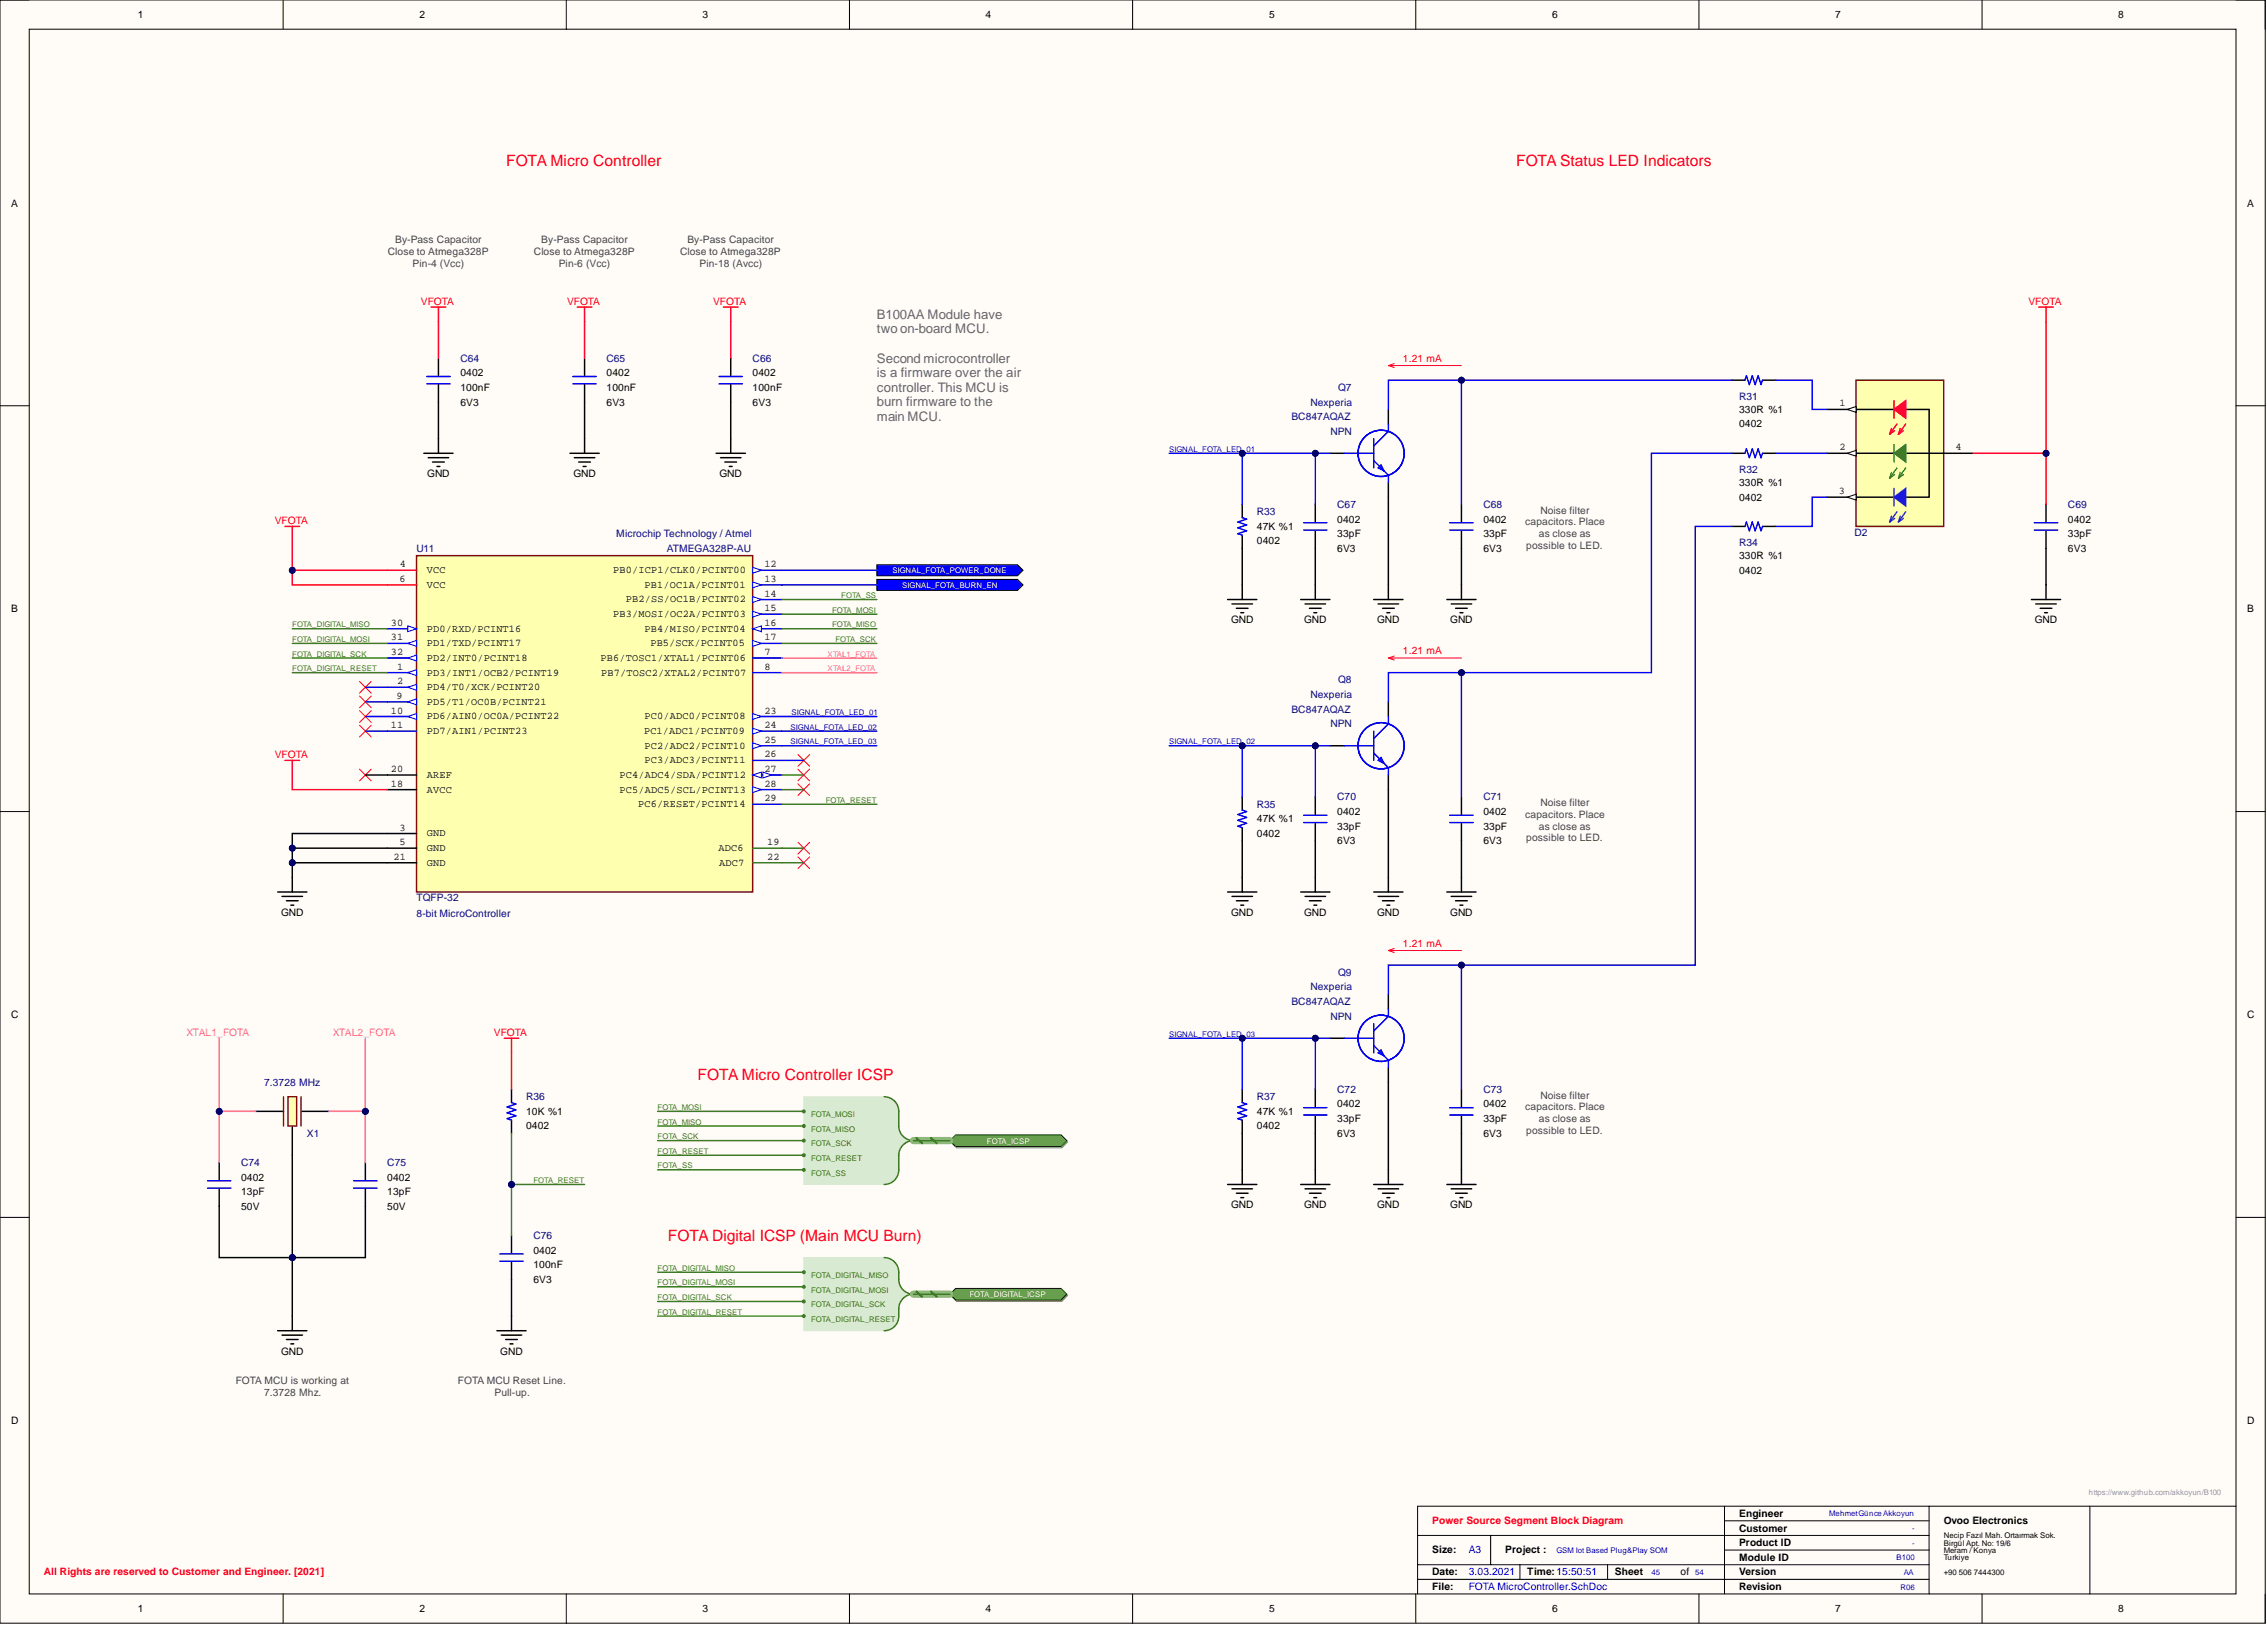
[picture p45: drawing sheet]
<svg xmlns="http://www.w3.org/2000/svg" width="393mm" height="282mm" viewBox="0 0 393 282" stroke-linecap="round" stroke-linejoin="round" font-family="sans-serif">
<defs><g id="words">
<g font-size="2.7" fill="#f00">
<text x="87.8" y="28.8">FOTA Micro Controller</text>
<text x="263" y="28.8">FOTA Status LED Indicators</text>
<text x="121" y="187.4">FOTA Micro Controller ICSP</text>
<text x="115.9" y="215.3">FOTA Digital ICSP (Main MCU Burn)</text>
</g>
<g font-size="2.3" fill="#666">
<text x="152.1" y="55.3">B100AA Module have</text>
<text x="152.1" y="57.8">two on-board MCU.</text>
<text x="152.1" y="62.9">Second microcontroller</text>
<text x="152.1" y="65.4">is a firmware over the air</text>
<text x="152.1" y="68">controller. This MCU is</text>
<text x="152.1" y="70.5">burn firmware to the</text>
<text x="152.1" y="73">main MCU.</text>
</g>
<g font-size="1.8">
<text x="23.9" y="3.1">1</text>
<text x="72.8" y="3.1">2</text>
<text x="121.9" y="3.1">3</text>
<text x="171" y="3.1">4</text>
<text x="220.2" y="3.1">5</text>
<text x="269.3" y="3.1">6</text>
<text x="318.4" y="3.1">7</text>
<text x="367.5" y="3.1">8</text>
<text x="1.9" y="35.8">A</text>
<text x="389.9" y="35.8">A</text>
<text x="79.9" y="65.3">0402</text>
<text x="105.2" y="65.3">0402</text>
<text x="130.6" y="65.3">0402</text>
<text x="79.9" y="67.8">100nF</text>
<text x="79.9" y="70.3">6V3</text>
<text x="105.2" y="67.8">100nF</text>
<text x="105.2" y="70.3">6V3</text>
<text x="130.6" y="67.8">100nF</text>
<text x="130.6" y="70.3">6V3</text>
<text x="301.8" y="71.6">330R %1</text>
<text x="319.2" y="70.5">1</text>
<text x="301.8" y="74.1">0402</text>
<text x="74.1" y="82.8">GND</text>
<text x="99.5" y="82.8">GND</text>
<text x="124.8" y="82.8">GND</text>
<text x="319.2" y="78.1">2</text>
<text x="339.3" y="78.1">4</text>
<text x="301.8" y="84.3">330R %1</text>
<text x="301.8" y="86.8">0402</text>
<text x="319.1" y="85.7">3</text>
<text x="218.1" y="91.9">47K %1</text>
<text x="218.1" y="94.4">0402</text>
<text x="232" y="90.6">0402</text>
<text x="232" y="93.2">33pF</text>
<text x="232" y="95.7">6V3</text>
<text x="257.4" y="90.6">0402</text>
<text x="257.4" y="93.2">33pF</text>
<text x="257.4" y="95.7">6V3</text>
<text x="358.8" y="90.6">0402</text>
<text x="358.8" y="93.2">33pF</text>
<text x="358.8" y="95.7">6V3</text>
<text x="69.3" y="100.9">6</text>
<text x="69.4" y="98.4">4</text>
<text x="74" y="99.4">VCC</text>
<text x="74" y="102">VCC</text>
<text x="106.4" y="99.4">PB0/ICP1/CLK0/PCINT00</text>
<text x="111.8" y="102">PB1/OC1A/PCINT01</text>
<text x="132.6" y="98.4">12</text>
<text x="132.6" y="100.9">13</text>
<text x="301.8" y="97">330R %1</text>
<text x="301.8" y="99.5">0402</text>
<text x="1.9" y="106.2">B</text>
<text x="106.4" y="107">PB3/MOSI/OC2A/PCINT03</text>
<text x="108.6" y="104.5">PB2/SS/OC1B/PCINT02</text>
<text x="132.6" y="103.5">14</text>
<text x="132.6" y="106">15</text>
<text x="389.9" y="106.2">B</text>
<text x="67.8" y="113.6">32</text>
<text x="67.8" y="111.1">31</text>
<text x="67.8" y="108.6">30</text>
<text x="74" y="112.1">PD1/TXD/PCINT17</text>
<text x="74" y="109.6">PD0/RXD/PCINT16</text>
<text x="111.8" y="109.6">PB4/MISO/PCINT04</text>
<text x="112.8" y="112.1">PB5/SCK/PCINT05</text>
<text x="132.6" y="113.6">7</text>
<text x="132.6" y="108.6">16</text>
<text x="132.6" y="111.1">17</text>
<text x="213.6" y="108.1">GND</text>
<text x="226.3" y="108.1">GND</text>
<text x="239" y="108.1">GND</text>
<text x="251.6" y="108.1">GND</text>
<text x="353.1" y="108.1">GND</text>
<text x="68.9" y="116.2">1</text>
<text x="68.9" y="118.7">2</text>
<text x="74" y="117.2">PD3/INT1/OCB2/PCINT19</text>
<text x="74" y="119.7">PD4/T0/XCK/PCINT20</text>
<text x="74" y="114.6">PD2/INT0/PCINT18</text>
<text x="104.2" y="114.6">PB6/TOSC1/XTAL1/PCINT06</text>
<text x="104.3" y="117.2">PB7/TOSC2/XTAL2/PCINT07</text>
<text x="132.6" y="116.2">8</text>
<text x="67.8" y="123.8">10</text>
<text x="68.8" y="121.2">9</text>
<text x="74" y="122.3">PD5/T1/OC0B/PCINT21</text>
<text x="74" y="124.8">PD6/AIN0/OC0A/PCINT22</text>
<text x="111.8" y="124.8">PC0/ADC0/PCINT08</text>
<text x="132.6" y="123.8">23</text>
<text x="67.8" y="126.3">11</text>
<text x="74" y="127.3">PD7/AIN1/PCINT23</text>
<text x="111.7" y="127.3">PC1/ADC1/PCINT09</text>
<text x="111.8" y="129.9">PC2/ADC2/PCINT10</text>
<text x="132.6" y="126.3">24</text>
<text x="132.6" y="131.4">26</text>
<text x="132.6" y="128.9">25</text>
<text x="67.8" y="133.9">20</text>
<text x="67.8" y="136.5">18</text>
<text x="74" y="134.9">AREF</text>
<text x="74" y="137.5">AVCC</text>
<text x="107.5" y="137.5">PC5/ADC5/SCL/PCINT13</text>
<text x="107.5" y="134.9">PC4/ADC4/SDA/PCINT12</text>
<text x="111.8" y="132.4">PC3/ADC3/PCINT11</text>
<text x="132.6" y="136.5">28</text>
<text x="132.6" y="133.9">27</text>
<text x="110.7" y="140">PC6/RESET/PCINT14</text>
<text x="132.6" y="139">29</text>
<text x="218.1" y="142.6">47K %1</text>
<text x="232" y="141.4">0402</text>
<text x="232" y="143.9">33pF</text>
<text x="257.4" y="141.4">0402</text>
<text x="257.4" y="143.9">33pF</text>
<text x="68.3" y="149.1">21</text>
<text x="69.3" y="144.1">3</text>
<text x="69.3" y="146.6">5</text>
<text x="74" y="145.1">GND</text>
<text x="74" y="147.6">GND</text>
<text x="124.7" y="147.6">ADC6</text>
<text x="133.1" y="149.1">22</text>
<text x="133.1" y="146.6">19</text>
<text x="218.1" y="145.2">0402</text>
<text x="232" y="146.4">6V3</text>
<text x="257.4" y="146.4">6V3</text>
<text x="74" y="150.2">GND</text>
<text x="124.8" y="150.2">ADC7</text>
<text x="48.8" y="158.9">GND</text>
<text x="213.6" y="158.9">GND</text>
<text x="226.3" y="158.9">GND</text>
<text x="239" y="158.9">GND</text>
<text x="251.6" y="158.9">GND</text>
<text x="1.9" y="176.6">C</text>
<text x="389.9" y="176.6">C</text>
<text x="91.3" y="193.4">10K %1</text>
<text x="91.3" y="195.9">0402</text>
<text x="218.1" y="193.4">47K %1</text>
<text x="218.1" y="195.9">0402</text>
<text x="232" y="192.1">0402</text>
<text x="232" y="194.6">33pF</text>
<text x="232" y="197.2">6V3</text>
<text x="257.4" y="192.1">0402</text>
<text x="257.4" y="194.6">33pF</text>
<text x="257.4" y="197.2">6V3</text>
<text x="41.8" y="209.9">50V</text>
<text x="41.8" y="207.3">13pF</text>
<text x="41.8" y="204.8">0402</text>
<text x="67.2" y="209.9">50V</text>
<text x="67.2" y="207.3">13pF</text>
<text x="67.2" y="204.8">0402</text>
<text x="213.6" y="209.6">GND</text>
<text x="226.3" y="209.6">GND</text>
<text x="239" y="209.6">GND</text>
<text x="251.6" y="209.6">GND</text>
<text x="92.6" y="217.5">0402</text>
<text x="92.6" y="220">100nF</text>
<text x="92.6" y="222.5">6V3</text>
<text x="48.8" y="235">GND</text>
<text x="86.8" y="235">GND</text>
<text x="1.9" y="247">D</text>
<text x="389.9" y="247">D</text>
<text x="301.8" y="263.1">Engineer</text>
<text x="248.5" y="269.5">Size:</text>
<text x="261.2" y="269.5">Project :</text>
<text x="301.8" y="265.7">Customer</text>
<text x="301.8" y="268.2">Product ID</text>
<text x="337.3" y="264.4">Ovoo Electronics</text>
<text x="248.5" y="273.3">Date:</text>
<text x="248.5" y="275.8">File:</text>
<text x="265" y="273.3">Time:15:50:51</text>
<text x="280.2" y="273.3">Sheet</text>
<text x="291.6" y="273.3">of</text>
<text x="301.8" y="270.7">Module ID</text>
<text x="301.8" y="273.3">Version</text>
<text x="301.8" y="275.8">Revision</text>
<text x="23.9" y="279.6">1</text>
<text x="72.8" y="279.6">2</text>
<text x="121.9" y="279.6">3</text>
<text x="171" y="279.6">4</text>
<text x="220.2" y="279.6">5</text>
<text x="269.3" y="279.6">6</text>
<text x="318.4" y="279.6">7</text>
<text x="367.5" y="279.6">8</text>
</g>
<g font-size="1.8" fill="#434343">
<text x="67.3" y="44.2">Close to Atmega328P</text>
<text x="68.5" y="42.2">By-Pass Capacitor</text>
<text x="71.6" y="46.2">Pin-4 (Vcc)</text>
<text x="92.6" y="44.2">Close to Atmega328P</text>
<text x="93.9" y="42.2">By-Pass Capacitor</text>
<text x="97" y="46.2">Pin-6 (Vcc)</text>
<text x="118" y="44.2">Close to Atmega328P</text>
<text x="119.3" y="42.2">By-Pass Capacitor</text>
<text x="121.4" y="46.2">Pin-18 (Avcc)</text>
<text x="267.3" y="89.1">Noise filter</text>
<text x="264.6" y="91.1">capacitors. Place</text>
<text x="264.8" y="95.2">possible to LED.</text>
<text x="267" y="93.2">as close as</text>
<text x="264.6" y="141.9">capacitors. Place</text>
<text x="267" y="143.9">as close as</text>
<text x="267.3" y="139.8">Noise filter</text>
<text x="264.8" y="145.9">possible to LED.</text>
<text x="267.3" y="190.6">Noise filter</text>
<text x="264.6" y="192.6">capacitors. Place</text>
<text x="264.8" y="196.7">possible to LED.</text>
<text x="267" y="194.6">as close as</text>
<text x="40.9" y="240">FOTA MCU is working at</text>
<text x="45.8" y="242.1">7.3728 Mhz.</text>
<text x="79.5" y="240">FOTA MCU Reset Line.</text>
<text x="85.8" y="242.1">Pull-up.</text>
</g>
<g font-size="1.8" fill="#f00">
<text x="73" y="52.8">VFOTA</text>
<text x="98.4" y="52.8">VFOTA</text>
<text x="123.7" y="52.8">VFOTA</text>
<text x="352" y="52.8">VFOTA</text>
<text x="243.4" y="62.7">1.21 mA</text>
<text x="47.7" y="90.9">VFOTA</text>
<text x="243.4" y="113.5">1.21 mA</text>
<text x="47.7" y="131.5">VFOTA</text>
<text x="243.4" y="164.2">1.21 mA</text>
<text x="85.7" y="179.7">VFOTA</text>
<text x="248.5" y="264.4">Power Source Segment Block Diagram</text>
<text x="7.6" y="273.3">All Rights are reserved to Customer and Engineer. [2021]</text>
</g>
<g font-size="1.8" fill="#000080">
<text x="79.9" y="62.7">C64</text>
<text x="105.2" y="62.7">C65</text>
<text x="130.6" y="62.7">C66</text>
<text x="227.4" y="70.3">Nexperia</text>
<text x="232.2" y="67.8">Q7</text>
<text x="301.8" y="69.3">R31</text>
<text x="224.1" y="72.9">BC847AQAZ</text>
<text x="230.8" y="75.4">NPN</text>
<text x="301.8" y="82">R32</text>
<text x="218.1" y="89.4">R33</text>
<text x="232" y="88.1">C67</text>
<text x="257.4" y="88.1">C68</text>
<text x="358.8" y="88.1">C69</text>
<text x="72.3" y="95.7">U11</text>
<text x="106.9" y="93.2">Microchip Technology / Atmel</text>
<text x="115.7" y="95.7">ATMEGA328P-AU</text>
<text x="301.8" y="94.7">R34</text>
<text x="321.8" y="92.9">D2</text>
<text x="232.2" y="118.5">Q8</text>
<text x="224.1" y="123.6">BC847AQAZ</text>
<text x="227.4" y="121.1">Nexperia</text>
<text x="230.8" y="126.1">NPN</text>
<text x="218.1" y="140.1">R35</text>
<text x="232" y="138.8">C70</text>
<text x="257.4" y="138.8">C71</text>
<text x="72.3" y="156.3">TQFP-32</text>
<text x="72.3" y="159.1">8-bit MicroController</text>
<text x="227.4" y="171.8">Nexperia</text>
<text x="232.2" y="169.3">Q9</text>
<text x="224.1" y="174.3">BC847AQAZ</text>
<text x="230.8" y="176.9">NPN</text>
<text x="45.8" y="188.3">7.3728 MHz</text>
<text x="91.3" y="190.8">R36</text>
<text x="218.1" y="190.8">R37</text>
<text x="232" y="189.6">C72</text>
<text x="257.4" y="189.6">C73</text>
<text x="53.3" y="197.2">X1</text>
<text x="41.8" y="202.2">C74</text>
<text x="67.2" y="202.2">C75</text>
<text x="92.6" y="214.9">C76</text>
</g>
<g font-size="1.8" fill="#f0f">
<text x="32.4" y="179.7">XTAL1_FOTA</text>
<text x="57.7" y="179.7">XTAL2_FOTA</text>
</g>
<g font-size="1.8" fill="#00f">
<text x="254.8" y="269.5">A3</text>
<text x="254.8" y="273.3">3.03.2021</text>
<text x="254.8" y="275.8">FOTA MicroController.SchDoc</text>
</g>
<g font-size="1.4" fill="#00f">
<text x="202.9" y="78.4">SIGNAL_FOTA_LED_01</text>
<text x="137.4" y="124">SIGNAL_FOTA_LED_01</text>
<text x="137.2" y="126.6">SIGNAL_FOTA_LED_02</text>
<text x="137.2" y="129.1">SIGNAL_FOTA_LED_03</text>
<text x="202.9" y="129.1">SIGNAL_FOTA_LED_02</text>
<text x="202.9" y="179.8">SIGNAL_FOTA_LED_03</text>
<text x="317.4" y="263">MehmetGünce Akkoyun</text>
<text x="270.1" y="269.4">GSM Iot Based Plug&amp;Play SOM</text>
<text x="331.8" y="265.6">-</text>
<text x="331.8" y="268.1">-</text>
<text x="286.5" y="273.2">45</text>
<text x="294.1" y="273.2">54</text>
<text x="329.1" y="270.6">B100</text>
<text x="329.7" y="275.7">R06</text>
<text x="330.3" y="273.2">AA</text>
</g>
<g font-size="1.4" fill="#fff">
<text x="154.8" y="99.4">SIGNAL_FOTA_POWER_DONE</text>
<text x="156.5" y="102">SIGNAL_FOTA_BURN_EN</text>
<text x="171.2" y="198.4">FOTA_ICSP</text>
<text x="168.2" y="225">FOTA_DIGITAL_ICSP</text>
</g>
<g font-size="1.4" fill="#38761d">
<text x="144.4" y="106.3">FOTA_MOSI</text>
<text x="146" y="103.7">FOTA_SS</text>
<text x="50.7" y="108.8">FOTA_DIGITAL_MISO</text>
<text x="50.7" y="111.3">FOTA_DIGITAL_MOSI</text>
<text x="50.7" y="113.9">FOTA_DIGITAL_SCK</text>
<text x="144.4" y="108.8">FOTA_MISO</text>
<text x="145" y="111.3">FOTA_SCK</text>
<text x="50.7" y="116.4">FOTA_DIGITAL_RESET</text>
<text x="143.3" y="139.3">FOTA_RESET</text>
<text x="114.1" y="192.5">FOTA_MOSI</text>
<text x="114.1" y="195.1">FOTA_MISO</text>
<text x="114.1" y="197.6">FOTA_SCK</text>
<text x="140.7" y="196.3">FOTA_MISO</text>
<text x="140.7" y="193.8">FOTA_MOSI</text>
<text x="114.1" y="200.1">FOTA_RESET</text>
<text x="114.1" y="202.7">FOTA_SS</text>
<text x="140.7" y="201.4">FOTA_RESET</text>
<text x="140.7" y="198.9">FOTA_SCK</text>
<text x="140.7" y="203.9">FOTA_SS</text>
<text x="92.6" y="205.2">FOTA_RESET</text>
<text x="114.1" y="220.4">FOTA_DIGITAL_MISO</text>
<text x="140.7" y="221.7">FOTA_DIGITAL_MISO</text>
<text x="114.1" y="223">FOTA_DIGITAL_MOSI</text>
<text x="114.1" y="225.5">FOTA_DIGITAL_SCK</text>
<text x="140.7" y="226.8">FOTA_DIGITAL_SCK</text>
<text x="140.7" y="224.2">FOTA_DIGITAL_MOSI</text>
<text x="114.1" y="228">FOTA_DIGITAL_RESET</text>
<text x="140.7" y="229.3">FOTA_DIGITAL_RESET</text>
</g>
<g font-size="1.4" fill="#f0f">
<text x="143.6" y="113.9">XTAL1_FOTA</text>
<text x="143.6" y="116.4">XTAL2_FOTA</text>
</g>
<text font-size="1.4" fill="#999" x="362.4" y="259.2">https://www.github.com/akkoyun/B100</text>
<g font-size="1.4">
<text x="337.3" y="266.8">Necip Fazıl Mah. Ortaırmak Sok.</text>
<text x="337.3" y="268.1">Birgül Apt. No: 19/6</text>
<text x="337.3" y="269.4">Meram / Konya</text>
<text x="337.3" y="270.6">Turkiye</text>
<text x="337.3" y="273.2">+90 506 7444300</text>
</g>
</g></defs>
<path d="M0 0h393v281.6h-393z" fill-rule="evenodd" fill="#fffcf8"/>
<path d="M0 0h393v281.6h-393z" fill="none" stroke="#000" stroke-width=".17"/>
<path d="M5.1 5.1h382.9v271.4h-382.9z" fill-rule="evenodd" fill="#fffcf8"/>
<g fill="none" stroke="#000" stroke-width=".17">
<path d="M0 0h5.1M49.1 0v5.1M98.3 0v5.1M147.4 0v5.1M196.5 0v5.1M245.7 0v5.1M294.8 0v5.1M343.9 0v5.1M388 0h5v5.1M5.1 5.1h382.9v271.4h-382.9zM0 70.4h5.1M388 70.4h5"/>
<path d="M0 140.8h5.1M388 140.8h5M0 211.2h5.1M388 211.2h5M49.1 276.5v5.1M98.3 276.5v5.1M147.4 276.5v5.1M196.5 276.5v5.1M245.7 276.5v5.1M246 266.3h88.7M246 271.4h88.7M246 273.9h88.7"/>
<path d="M258.6 266.3v5.1M263.7 271.4v2.5M278.9 271.4v2.5M294.8 276.5v5.1M299.2 263.8h35.5M299.2 268.9h35.5M299.2 261.3v15.2M334.7 261.3v15.2M343.9 276.5v5.1M362.6 261.3v15.2M388 261.3h-142v15.2M393 276.5v5.1"/>
</g>
<g fill="none" stroke="#000" stroke-width=".25">
<path d="M73.5 78.6h5.1M74.3 79.4h3.5M76.1 76.1v2.5M98.9 78.6h5.1M99.7 79.4h3.5M101.4 76.1v2.5M124.3 78.6h5M125 79.4h3.6M126.8 76.1v2.5M75.1 80.1h2M75.8 80.9h.5M100.4 80.1h2"/>
<path d="M101.2 80.9h.5M125.8 80.1h2M126.5 80.9h.5M48.2 154.7h5.1M48.9 155.5h3.6M49.7 156.2h2M50.5 157h.5M50.7 152.2v2.5"/>
</g>
<path d="M62.4 133.4l2 2M64.4 133.4l-2 2M138.5 146.1l2 2M138.5 148.6l2 2.1M140.5 146.1l-2 2M140.5 148.6l-2 2.1" fill="none" stroke="#f00" stroke-width=".17"/>
<path d="M72.3 96.4h58.3v58.3h-58.3z" fill-rule="evenodd" fill="#ffffb0"/>
<path d="M72.3 96.4h58.3v58.3h-58.3z" fill="none" stroke="#800000" stroke-width=".25"/>
<path d="M67.2 116.7h5.1" fill="none" stroke="#00f" stroke-width=".25"/>
<path d="M70.7 116.7l1.6-.5v1z" fill="#f8fcff"/>
<path d="M70.7 116.7l1.6-.5v1z" fill="none" stroke="#00f" stroke-width=".17"/>
<path d="M67.2 119.2h5.1" fill="none" stroke="#00f" stroke-width=".25"/>
<path d="M70.7 119.2l1.6-.5v1z" fill="#f8fcff"/>
<path d="M70.7 119.2l1.6-.5v1z" fill="none" stroke="#00f" stroke-width=".17"/>
<path d="M67.2 144.6h5.1M67.2 147.1h5.1" fill="none" stroke="#000" stroke-width=".25"/>
<path d="M67.2 98.9h5.1M67.2 101.5h5.1" fill="none" stroke="#f00" stroke-width=".25"/>
<path d="M130.6 114.1h5.1M130.6 116.7h5.1M67.2 121.8h5.1" fill="none" stroke="#00f" stroke-width=".25"/>
<path d="M70.7 121.8l1.6-.6v1.1z" fill="#f8fcff"/>
<path d="M70.7 121.8l1.6-.6v1.1z" fill="none" stroke="#00f" stroke-width=".17"/>
<path d="M67.2 124.3h5.1" fill="none" stroke="#00f" stroke-width=".25"/>
<path d="M70.7 124.3l1.6-.5v1z" fill="#f8fcff"/>
<path d="M70.7 124.3l1.6-.5v1z" fill="none" stroke="#00f" stroke-width=".17"/>
<path d="M130.6 98.9h5.1M67.2 126.8h5.1" fill="none" stroke="#00f" stroke-width=".25"/>
<path d="M130.6 98.4l1.5 .5-1.5 .5z" fill="#f8fcff"/>
<path d="M130.6 98.4l1.5 .5-1.5 .5z" fill="none" stroke="#00f" stroke-width=".17"/>
<path d="M130.6 101.5h5.1" fill="none" stroke="#00f" stroke-width=".25"/>
<path d="M130.6 100.9l1.5 .6-1.5 .5z" fill="#f8fcff"/>
<path d="M130.6 100.9l1.5 .6-1.5 .5z" fill="none" stroke="#00f" stroke-width=".17"/>
<path d="M130.6 104h5.1" fill="none" stroke="#00f" stroke-width=".25"/>
<path d="M130.6 103.5l1.5 .5-1.5 .5z" fill="#f8fcff"/>
<path d="M130.6 103.5l1.5 .5-1.5 .5z" fill="none" stroke="#00f" stroke-width=".17"/>
<path d="M130.6 106.5h5.1" fill="none" stroke="#00f" stroke-width=".25"/>
<path d="M130.6 106l1.5 .5-1.5 .5z" fill="#f8fcff"/>
<path d="M130.6 106l1.5 .5-1.5 .5z" fill="none" stroke="#00f" stroke-width=".17"/>
<path d="M130.6 109.1h5.1" fill="none" stroke="#00f" stroke-width=".25"/>
<path d="M130.6 109.1l1.5-.5v1z" fill="#f8fcff"/>
<path d="M130.6 109.1l1.5-.5v1z" fill="none" stroke="#00f" stroke-width=".17"/>
<path d="M130.6 126.8h5.1" fill="none" stroke="#00f" stroke-width=".25"/>
<path d="M130.6 126.3l1.5 .5-1.5 .5z" fill="#f8fcff"/>
<path d="M130.6 126.3l1.5 .5-1.5 .5z" fill="none" stroke="#00f" stroke-width=".17"/>
<path d="M130.6 124.3h5.1" fill="none" stroke="#00f" stroke-width=".25"/>
<path d="M130.6 123.8l1.5 .5-1.5 .5z" fill="#f8fcff"/>
<path d="M130.6 123.8l1.5 .5-1.5 .5z" fill="none" stroke="#00f" stroke-width=".17"/>
<path d="M130.6 149.7h5.1M130.6 147.1h5.1" fill="none" stroke="#38761d" stroke-width=".25"/>
<path d="M67.2 134.4h5.1M67.2 137h5.1M67.2 149.7h5.1" fill="none" stroke="#000" stroke-width=".25"/>
<path d="M130.6 111.6h5.1" fill="none" stroke="#00f" stroke-width=".25"/>
<path d="M130.6 111.1l1.5 .5-1.5 .5z" fill="#f8fcff"/>
<path d="M130.6 111.1l1.5 .5-1.5 .5z" fill="none" stroke="#00f" stroke-width=".17"/>
<path d="M67.2 114.1h5.1" fill="none" stroke="#00f" stroke-width=".25"/>
<path d="M70.7 114.1l1.6-.5v1z" fill="#f8fcff"/>
<path d="M70.7 114.1l1.6-.5v1z" fill="none" stroke="#00f" stroke-width=".17"/>
<path d="M67.2 111.6h5.1" fill="none" stroke="#00f" stroke-width=".25"/>
<path d="M70.7 111.6l1.6-.5v1z" fill="#f8fcff"/>
<path d="M70.7 111.6l1.6-.5v1z" fill="none" stroke="#00f" stroke-width=".17"/>
<path d="M67.2 109.1h5.1" fill="none" stroke="#00f" stroke-width=".25"/>
<path d="M70.7 108.6l1.6 .5-1.6 .5z" fill="#f8fcff"/>
<path d="M70.7 108.6l1.6 .5-1.6 .5z" fill="none" stroke="#00f" stroke-width=".17"/>
<path d="M130.6 139.5h5.1M130.6 137h5.1" fill="none" stroke="#00f" stroke-width=".25"/>
<path d="M130.6 136.5l1.5 .5-1.5 .5z" fill="#f8fcff"/>
<path d="M130.6 136.5l1.5 .5-1.5 .5z" fill="none" stroke="#00f" stroke-width=".17"/>
<path d="M130.6 134.4h5.1" fill="none" stroke="#00f" stroke-width=".25"/>
<path d="M130.6 134.4l1.5-.5v1z" fill="#f8fcff"/>
<path d="M130.6 134.4l1.5-.5v1z" fill="none" stroke="#00f" stroke-width=".17"/>
<path d="M132.4 133.9l1.5 .5-1.5 .5z" fill="#f8fcff"/>
<path d="M132.4 133.9l1.5 .5-1.5 .5z" fill="none" stroke="#00f" stroke-width=".17"/>
<path d="M130.6 131.9h5.1M130.6 129.4h5.1" fill="none" stroke="#00f" stroke-width=".25"/>
<path d="M130.6 128.9l1.5 .5-1.5 .5z" fill="#f8fcff"/>
<path d="M130.6 128.9l1.5 .5-1.5 .5z" fill="none" stroke="#00f" stroke-width=".17"/>
<g fill="none" stroke="#000" stroke-width=".25">
<path d="M76.1 62.1v3.1M76.1 66.7v3M101.4 62.1v3.1M101.4 66.7v3M126.8 62.1v3.1M126.8 66.7v3M44.4 192.8h4.8M50.7 195.3v5.1M52.2 192.8h4.9M88.8 189v2.3M88.8 194.3v2.3M88.8 214.3v3.1"/>
<path d="M88.8 218.9v3M48.2 230.8h5.1M48.9 231.6h3.6M49.7 232.3h2M50.5 233.1h.5M50.7 228.3v2.5M86.2 230.8h5.1M87 231.6h3.5M87.7 232.3h2.1M88.5 233.1h.5M88.8 228.3v2.5"/>
</g>
<path d="M74 65.3h4.1M74 66.6h4.1M99.4 65.3h4.1M99.4 66.6h4.1M124.8 65.3h4M124.8 66.6h4M88.8 191.3l.7 .2-1.5 .5 1.5 .5-1.5 .5 1.5 .5-1.5 .5 .8 .3M86.7 217.5h4.1M86.7 218.8h4.1" fill="none" stroke="#00f" stroke-width=".25"/>
<path d="M49.4 91.3h2.6M50.7 91.3v2.5M49.4 131.9h2.6M50.7 131.9v2.5" fill="none" stroke="#f00" stroke-width=".25"/>
<path d="M138.5 133.4l2 2M138.5 136l2 2M140.5 133.4l-2 2M140.5 136l-2 2" fill="none" stroke="#f00" stroke-width=".17"/>
<path d="M50 190.2h1.5v5.1h-1.5z" fill-rule="evenodd" fill="#ffffb0"/>
<path d="M49.2 190.2v5.1M50 190.2h1.5v5.1h-1.5zM52.2 190.2v5.1" fill="none" stroke="#85200c" stroke-width=".25"/>
<path d="M38 201.7v3M38 206.2v3.1M63.4 201.7v3M63.4 206.2v3.1" fill="none" stroke="#000" stroke-width=".25"/>
<path d="M36 204.8h4.1M36 206.1h4.1M61.4 204.8h4M61.4 206.1h4" fill="none" stroke="#00f" stroke-width=".25"/>
<path d="M74.8 53.3h2.5M76.1 53.3v2.5M100.2 53.3h2.5M101.4 53.3v2.5M125.5 53.3h2.6M126.8 53.3v2.5M87.5 180.1h2.5M88.8 180.1v2.5" fill="none" stroke="#f00" stroke-width=".25"/>
<path d="M62.4 118.2l2 2M64.4 118.2l-2 2M62.4 120.7l2 2.1M62.4 123.3l2 2M62.4 125.8l2 2M64.4 120.7l-2 2.1M64.4 123.3l-2 2M64.4 125.8l-2 2M138.5 130.9l2 2M140.5 130.9l-2 2" fill="none" stroke="#f00" stroke-width=".17"/>
<path d="M152.1 98h24.5l.9 .9-.9 1h-24.5z" fill-rule="evenodd" fill="#00f"/>
<path d="M152.1 98h24.5l.9 .9-.9 1h-24.5z" fill="none" stroke="#000" stroke-width=".17"/>
<path d="M152.1 100.5h24.5l.9 1-.9 .9h-24.5z" fill-rule="evenodd" fill="#00f"/>
<path d="M152.1 100.5h24.5l.9 1-.9 .9h-24.5z" fill="none" stroke="#000" stroke-width=".17"/>
<path d="M139.5 190.2h13.9l1.3 .4 .9 .9 .3 1.3v3.1l.7 1.1 1.3 .8-1.3 .9-.7 1.1v3.1l-.3 1.3-.9 .9-1.3 .4h-13.9z" fill-rule="evenodd" fill="#d9ead3"/>
<path d="M139.5 190.2h13.9l1.3 .4 .9 .9 .3 1.3v3.1l.7 1.1 1.3 .8-1.3 .9-.7 1.1v3.1l-.3 1.3-.9 .9-1.3 .4h-13.9z" fill="none" stroke="#d9ead3" stroke-width=".17"/>
<path d="M153.4 190.2a2.54 2.54 0 0 1 2.5 2.6v2.5a2.54 2.54 0 0 0 2.6 2.5 2.54 2.54 0 0 0-2.6 2.6v2.5a2.53 2.53 0 0 1-2.5 2.6" fill="none" stroke="#38761d" stroke-width=".25"/>
<circle cx="139.5" cy="200.4" r=".25" fill="#38761d"/>
<circle cx="139.5" cy="200.4" r=".25" fill="none" stroke="#38761d" stroke-width=".17"/>
<circle cx="139.5" cy="197.8" r=".25" fill="#38761d"/>
<circle cx="139.5" cy="197.8" r=".25" fill="none" stroke="#38761d" stroke-width=".17"/>
<circle cx="139.5" cy="195.3" r=".25" fill="#38761d"/>
<circle cx="139.5" cy="195.3" r=".25" fill="none" stroke="#38761d" stroke-width=".17"/>
<circle cx="139.5" cy="192.8" r=".25" fill="#38761d"/>
<circle cx="139.5" cy="192.8" r=".25" fill="none" stroke="#38761d" stroke-width=".17"/>
<circle cx="139.5" cy="202.9" r=".25" fill="#38761d"/>
<circle cx="139.5" cy="202.9" r=".25" fill="none" stroke="#38761d" stroke-width=".17"/>
<path d="M165 198.1l1-1h18.2l1 1-1 1h-18.2z" fill-rule="evenodd" fill="#8ba480"/>
<path d="M165 198.1l1-1h18.2l1 1-1 1h-18.2z" fill="none" stroke="#77906c" stroke-width=".17"/>
<path d="M164.8 197.8l1-.9h18.3l1 .9-1 1.1h-18.3z" fill-rule="evenodd" fill="#609e45"/>
<path d="M164.8 197.8l1-.9h18.3l1 .9-1 1.1h-18.3z" fill="none" stroke="#003a00" stroke-width=".17"/>
<path d="M139.5 218.1h13.9l1.3 .4 .9 .9 .3 1.3v1.9l.7 1 1.3 .9-1.3 .8-.7 1.1v1.9l-.3 1.3-.9 .9-1.3 .3h-13.9z" fill-rule="evenodd" fill="#d9ead3"/>
<path d="M139.5 218.1h13.9l1.3 .4 .9 .9 .3 1.3v1.9l.7 1 1.3 .9-1.3 .8-.7 1.1v1.9l-.3 1.3-.9 .9-1.3 .3h-13.9z" fill="none" stroke="#d9ead3" stroke-width=".17"/>
<path d="M153.4 218.1a2.54 2.54 0 0 1 2.5 2.6 3.4 3.4 0 0 0 1 3.2l1 .5 .6 .1a2.54 2.54 0 0 0-2.6 2.5 3.4 3.4 0 0 1-.9 3.3l-1 .5h-.6" fill="none" stroke="#38761d" stroke-width=".25"/>
<circle cx="139.5" cy="225.8" r=".25" fill="#38761d"/>
<circle cx="139.5" cy="225.8" r=".25" fill="none" stroke="#38761d" stroke-width=".17"/>
<circle cx="139.5" cy="223.2" r=".25" fill="#38761d"/>
<circle cx="139.5" cy="223.2" r=".25" fill="none" stroke="#38761d" stroke-width=".17"/>
<circle cx="139.5" cy="220.7" r=".25" fill="#38761d"/>
<circle cx="139.5" cy="220.7" r=".25" fill="none" stroke="#38761d" stroke-width=".17"/>
<circle cx="139.5" cy="228.3" r=".25" fill="#38761d"/>
<circle cx="139.5" cy="228.3" r=".25" fill="none" stroke="#38761d" stroke-width=".17"/>
<path d="M165 224.7l1-1h18.2l1 1-1 1h-18.2z" fill-rule="evenodd" fill="#8ba480"/>
<path d="M165 224.7l1-1h18.2l1 1-1 1h-18.2z" fill="none" stroke="#77906c" stroke-width=".17"/>
<path d="M164.8 224.5l1-1h18.3l1 1-1 1h-18.3z" fill-rule="evenodd" fill="#609e45"/>
<path d="M164.8 224.5l1-1h18.3l1 1-1 1h-18.3z" fill="none" stroke="#003a00" stroke-width=".17"/>
<path d="M240.9 63.4h12.7M240.9 63.4l1 .3M241.9 63.1l-1 .3M240.9 114.1h12.7M240.9 114.1l1 .4M241.9 113.8l-1 .3M240.9 164.9h12.7M240.9 164.9l1 .3M241.9 164.5l-1 .4" fill="none" stroke="#f00" stroke-width=".17"/>
<g fill="none" stroke="#000" stroke-width=".25">
<path d="M230.8 78.6h2.5M240.9 71v2.6M300.5 78.6h2.3M300.5 65.9h2.3M305.8 78.6h2.3M305.8 65.9h2.3M215.5 87.5v2.3M215.5 92.8v2.3M228.2 87.5v3M228.2 92.1v3M240.9 83.7v2.5M253.6 87.5v3"/>
<path d="M253.6 92.1v3M300.5 91.3h2.3M305.8 91.3h2.3M213 104h5.1M213.8 104.8h3.5M214.5 105.5h2.1M215.3 106.3h.5M215.5 101.5v2.5M225.7 104h5.1M226.4 104.8h3.6M227.2 105.5h2M228 106.3h.5"/>
<path d="M228.2 101.5v2.5M238.4 104h5M239.1 104.8h3.6M239.9 105.5h2M240.6 106.3h.5M240.9 101.5v2.5M251 104h5.1M251.8 104.8h3.5M252.6 105.5h2M253.3 106.3h.5M253.6 101.5v2.5M215.5 138.2v2.3"/>
<path d="M228.2 138.2v3.1M230.8 129.4h2.5M240.9 121.8v2.5M240.9 134.4v2.6M253.6 138.2v3.1M213 154.7h5.1M213.8 155.5h3.5M214.5 156.2h2.1M215.3 157h.5M215.5 143.6v2.2M215.5 152.2v2.5M225.7 154.7h5.1"/>
<path d="M226.4 155.5h3.6M227.2 156.2h2M228 157h.5M228.2 142.8v3M228.2 152.2v2.5M238.4 154.7h5M239.1 155.5h3.6M239.9 156.2h2M240.6 157h.5M240.9 152.2v2.5M251 154.7h5.1M251.8 155.5h3.5"/>
<path d="M252.6 156.2h2M253.3 157h.5M253.6 142.8v3M253.6 152.2v2.5M240.9 172.5v2.5M215.5 189v2.3M215.5 194.3v2.3M228.2 189v3M228.2 193.5v3.1M230.8 180.1h2.5M240.9 185.2v2.5M253.6 189v3"/>
<path d="M253.6 193.5v3.1M213 205.5h5.1M213.8 206.2h3.5M214.5 207h2.1M215.3 207.7h.5M215.5 202.9v2.6M225.7 205.5h5.1M226.4 206.2h3.6M227.2 207h2M228 207.7h.5M228.2 202.9v2.6M238.4 205.5h5"/>
<path d="M239.1 206.2h3.6M239.9 207h2M240.6 207.7h.5M240.9 202.9v2.6M251 205.5h5.1M251.8 206.2h3.5M252.6 207h2M253.3 207.7h.5M253.6 202.9v2.6"/>
</g>
<g fill="none" stroke="#00f" stroke-width=".25">
<path d="M233.3 78.6h5.1M238.4 76.1v5.1M238.4 79.9l2.5 2.5v1.3M240.9 73.6v1.2l-2.5 2.6M302.8 78.6l.2-.7 .5 1.5 .5-1.5 .5 1.5 .6-1.5 .5 1.5 .2-.8M302.8 65.9l.2-.7 .5 1.5 .5-1.5 .5 1.5 .6-1.5 .5 1.5 .2-.8M215.5 89.8l.8 .2-1.5 .5 1.5 .6-1.5 .5 1.5 .5-1.5 .5 .7 .2M226.2 91.9h4M226.2 90.7h4M239.6 80.7l.5 1-1-.5zM251.5 91.9h4.1M251.5 90.7h4.1"/>
<path d="M302.8 91.3l.2-.8 .5 1.6 .5-1.6 .5 1.6 .6-1.6 .5 1.6 .2-.8M233.3 129.4h5.1M238.4 126.8v5.1M238.4 130.6l2.5 2.6v1.2M239.6 131.4l.5 1-1-.5zM240.9 124.3v1.3l-2.5 2.5M215.5 140.5l.8 .3-1.5 .5 1.5 .5-1.5 .5 1.5 .5-1.5 .5 .7 .3M226.2 142.7h4M226.2 141.4h4M251.5 142.7h4.1M251.5 141.4h4.1M238.4 177.6v5"/>
<path d="M240.9 175v1.3l-2.5 2.5M215.5 191.3l.8 .2-1.5 .5 1.5 .5-1.5 .5 1.5 .5-1.5 .5 .7 .3M226.2 193.4h4M226.2 192.1h4M233.3 180.1h5.1M238.4 181.4l2.5 2.5v1.3M239.6 182.1l.5 1-1-.5zM251.5 193.4h4.1M251.5 192.1h4.1"/>
<circle cx="239.6" cy="78.6" r="4"/>
<circle cx="239.6" cy="129.4" r="4"/>
<circle cx="239.6" cy="180.1" r="4"/>
</g>
<path d="M322 65.9h15.3v25.4h-15.3z" fill-rule="evenodd" fill="#ffffb0"/>
<path d="M322 65.9h15.3v25.4h-15.3z" fill="none" stroke="#800000" stroke-width=".25"/>
<path d="M317 78.6h20.3M322 71h12.7v15.2h-12.7" fill="none" stroke="#000" stroke-width=".25"/>
<path d="M320.5 78.6l1.5-.5v1z" fill="#f8fcff"/>
<path d="M320.5 78.6l1.5-.5v1z" fill="none" stroke="#000" stroke-width=".17"/>
<path d="M337.3 78.6h5" fill="none" stroke="#000" stroke-width=".25"/>
<path d="M328.6 77.1v3" fill="none" stroke="#0f0" stroke-width=".25"/>
<path d="M328.6 78.6l2.1-1.5v3z" fill="#0f0"/>
<path d="M328.6 78.6l2.1-1.5v3zM328.2 81.9l-.3 1M328.7 82.3l-.8 .6M329.1 81.2l-1.2 1.7M329.7 81.9l-.3 1M330.3 82.3l-.9 .6M330.7 81.2l-1.3 1.7" fill="none" stroke="#0f0" stroke-width=".25"/>
<path d="M317 71h5" fill="none" stroke="#000" stroke-width=".25"/>
<path d="M320.5 71l1.5-.5v1z" fill="#f8fcff"/>
<path d="M320.5 71l1.5-.5v1z" fill="none" stroke="#000" stroke-width=".17"/>
<path d="M328.6 69.5v3" fill="none" stroke="#f00" stroke-width=".25"/>
<path d="M328.6 71l2.1-1.5v3z" fill="#f00"/>
<path d="M328.2 74.3l-.3 1M328.6 71l2.1-1.5v3zM328.7 74.7l-.8 .6M329.1 73.6l-1.2 1.7M329.7 74.3l-.3 1M330.3 74.7l-.9 .6M330.7 73.6l-1.3 1.7" fill="none" stroke="#f00" stroke-width=".25"/>
<path d="M317 86.2h5" fill="none" stroke="#000" stroke-width=".25"/>
<path d="M320.5 86.2l1.5-.5v1z" fill="#f8fcff"/>
<path d="M320.5 86.2l1.5-.5v1z" fill="none" stroke="#000" stroke-width=".17"/>
<path d="M328.6 84.7v3.1" fill="none" stroke="#15c" stroke-width=".25"/>
<path d="M328.6 86.2l2.1-1.5v3.1z" fill="#15c"/>
<path d="M328.2 89.5l-.3 1M328.6 86.2l2.1-1.5v3.1zM328.7 89.9l-.8 .6M329.1 88.8l-1.2 1.7M329.7 89.5l-.3 1M330.3 89.9l-.9 .6M330.7 88.8l-1.3 1.7" fill="none" stroke="#15c" stroke-width=".25"/>
<path d="M353.7 53.3h2.6M355 53.3v2.5M355 78.6v8.9" fill="none" stroke="#f00" stroke-width=".25"/>
<path d="M355 87.5v3M355 92.1v3M352.5 104h5M353.2 104.8h3.6M354 105.5h2M354.8 106.3h.5M355 101.5v2.5" fill="none" stroke="#000" stroke-width=".25"/>
<path d="M353 91.9h4M353 90.7h4" fill="none" stroke="#00f" stroke-width=".25"/>
<circle cx="355" cy="78.6" r=".51" fill="#000080"/>
<circle cx="355" cy="78.6" r=".51" fill="none" stroke="#000080" stroke-width=".17"/>
<path d="M158.5 224.5h6.3" fill="none" stroke="#92d077" stroke-width="1.3"/>
<path d="M159 224l1 .9M161.5 224l1 .9" fill="none" stroke="#38761d" stroke-width=".38"/>
<path d="M158.5 224.5h6.3" fill="none" stroke="#38761d" stroke-width=".25"/>
<path d="M38 209.3v8.8h25.4v-8.8" fill="none" stroke="#000" stroke-width=".25"/>
<circle cx="50.7" cy="218.1" r=".51" fill="#000080"/>
<circle cx="50.7" cy="218.1" r=".51" fill="none" stroke="#000080" stroke-width=".17"/>
<path d="M38 180.1v12.7h6.4" fill="none" stroke="#f0f" stroke-width=".25"/>
<circle cx="38" cy="192.8" r=".51" fill="#000080"/>
<circle cx="38" cy="192.8" r=".51" fill="none" stroke="#000080" stroke-width=".17"/>
<path d="M50.7 149.7h16.5" fill="none" stroke="#000" stroke-width=".25"/>
<circle cx="50.7" cy="149.7" r=".51" fill="#000080"/>
<circle cx="50.7" cy="149.7" r=".51" fill="none" stroke="#000080" stroke-width=".17"/>
<path d="M67.2 144.6h-16.5v2.5h16.5" fill="none" stroke="#000" stroke-width=".25"/>
<circle cx="50.7" cy="147.1" r=".51" fill="#000080"/>
<circle cx="50.7" cy="147.1" r=".51" fill="none" stroke="#000080" stroke-width=".17"/>
<path d="M50.7 93.8v7.7h16.5M50.7 134.4v2.6h16.5" fill="none" stroke="#f00" stroke-width=".25"/>
<path d="M50.7 116.7h16.5M50.7 114.1h16.5M50.7 111.6h16.5" fill="none" stroke="#38761d" stroke-width=".25"/>
<circle cx="50.7" cy="98.9" r=".51" fill="#000080"/>
<circle cx="50.7" cy="98.9" r=".51" fill="none" stroke="#000080" stroke-width=".17"/>
<path d="M50.7 98.9h16.5" fill="none" stroke="#f00" stroke-width=".25"/>
<circle cx="50.7" cy="98.9" r=".51" fill="#000080"/>
<circle cx="50.7" cy="98.9" r=".51" fill="none" stroke="#000080" stroke-width=".17"/>
<path d="M63.4 180.1v12.7h-6.3" fill="none" stroke="#f0f" stroke-width=".25"/>
<circle cx="63.4" cy="192.8" r=".51" fill="#000080"/>
<circle cx="63.4" cy="192.8" r=".51" fill="none" stroke="#000080" stroke-width=".17"/>
<path d="M63.4 134.4h3.8" fill="none" stroke="#000" stroke-width=".25"/>
<path d="M63.4 119.2h3.8M63.4 126.8h3.8M63.4 124.3h3.8M63.4 121.8h3.8" fill="none" stroke="#00f" stroke-width=".25"/>
<path d="M88.8 205.5h12.6" fill="none" stroke="#38761d" stroke-width=".25"/>
<circle cx="88.8" cy="205.5" r=".51" fill="#000080"/>
<circle cx="88.8" cy="205.5" r=".51" fill="none" stroke="#000080" stroke-width=".17"/>
<g fill="none" stroke="#38761d" stroke-width=".25">
<path d="M135.7 111.6h16.4M135.7 109.1h16.4M135.7 106.5h16.4M135.7 104h16.4M135.7 139.5h16.4M135.7 137h3.8M135.7 134.4h3.8M135.7 149.7h3.8M135.7 147.1h3.8M114.1 197.8h25.4M114.1 195.3h25.4M114.1 192.8h25.4"/>
<path d="M114.1 202.9h25.4M114.1 200.4h25.4M114.1 228.3h25.4M114.1 225.8h25.4M114.1 223.2h25.4"/>
</g>
<path d="M135.7 98.9h16.4M135.7 101.5h16.4M135.7 131.9h3.8M135.7 129.4h16.4M135.7 126.8h16.4M135.7 124.3h16.4M202.9 180.1h27.9" fill="none" stroke="#00f" stroke-width=".25"/>
<path d="M135.7 116.7h16.4M135.7 114.1h16.4" fill="none" stroke="#f0f" stroke-width=".25"/>
<circle cx="215.5" cy="180.1" r=".51" fill="#000080"/>
<circle cx="215.5" cy="180.1" r=".51" fill="none" stroke="#000080" stroke-width=".17"/>
<circle cx="228.2" cy="180.1" r=".51" fill="#000080"/>
<circle cx="228.2" cy="180.1" r=".51" fill="none" stroke="#000080" stroke-width=".17"/>
<path d="M202.9 129.4h27.9" fill="none" stroke="#00f" stroke-width=".25"/>
<circle cx="215.5" cy="129.4" r=".51" fill="#000080"/>
<circle cx="215.5" cy="129.4" r=".51" fill="none" stroke="#000080" stroke-width=".17"/>
<circle cx="228.2" cy="129.4" r=".51" fill="#000080"/>
<circle cx="228.2" cy="129.4" r=".51" fill="none" stroke="#000080" stroke-width=".17"/>
<path d="M202.9 78.6h27.9" fill="none" stroke="#00f" stroke-width=".25"/>
<circle cx="215.5" cy="78.6" r=".51" fill="#000080"/>
<circle cx="215.5" cy="78.6" r=".51" fill="none" stroke="#000080" stroke-width=".17"/>
<circle cx="228.2" cy="78.6" r=".51" fill="#000080"/>
<circle cx="228.2" cy="78.6" r=".51" fill="none" stroke="#000080" stroke-width=".17"/>
<path d="M240.9 172.5v-5.1h12.7v21.6" fill="none" stroke="#00f" stroke-width=".25"/>
<circle cx="253.6" cy="167.4" r=".51" fill="#000080"/>
<circle cx="253.6" cy="167.4" r=".51" fill="none" stroke="#000080" stroke-width=".17"/>
<path d="M240.9 121.8v-5.1h12.7v21.5" fill="none" stroke="#00f" stroke-width=".25"/>
<circle cx="253.6" cy="116.7" r=".51" fill="#000080"/>
<circle cx="253.6" cy="116.7" r=".51" fill="none" stroke="#000080" stroke-width=".17"/>
<path d="M240.9 71v-5.1h12.7v21.6" fill="none" stroke="#00f" stroke-width=".25"/>
<circle cx="253.6" cy="65.9" r=".51" fill="#000080"/>
<circle cx="253.6" cy="65.9" r=".51" fill="none" stroke="#000080" stroke-width=".17"/>
<path d="M300.5 91.3h-6.4v76.1h-40.5" fill="none" stroke="#00f" stroke-width=".25"/>
<circle cx="253.6" cy="167.4" r=".51" fill="#000080"/>
<circle cx="253.6" cy="167.4" r=".51" fill="none" stroke="#000080" stroke-width=".17"/>
<path d="M300.5 78.6h-14v38.1h-32.9" fill="none" stroke="#00f" stroke-width=".25"/>
<circle cx="253.6" cy="116.7" r=".51" fill="#000080"/>
<circle cx="253.6" cy="116.7" r=".51" fill="none" stroke="#000080" stroke-width=".17"/>
<path d="M253.6 65.9h46.9" fill="none" stroke="#00f" stroke-width=".25"/>
<circle cx="253.6" cy="65.9" r=".51" fill="#000080"/>
<circle cx="253.6" cy="65.9" r=".51" fill="none" stroke="#000080" stroke-width=".17"/>
<path d="M308.1 65.9h6.3v5.1h2.6M308.1 78.6h8.9M317 86.2h-2.6v5.1h-6.3" fill="none" stroke="#00f" stroke-width=".25"/>
<path d="M355 55.8v22.8h-12.7" fill="none" stroke="#f00" stroke-width=".25"/>
<circle cx="355" cy="78.6" r=".51" fill="#000080"/>
<circle cx="355" cy="78.6" r=".51" fill="none" stroke="#000080" stroke-width=".17"/>
<path d="M38 192.8v8.9" fill="none" stroke="#f0f" stroke-width=".25"/>
<circle cx="38" cy="192.8" r=".51" fill="#000080"/>
<circle cx="38" cy="192.8" r=".51" fill="none" stroke="#000080" stroke-width=".17"/>
<path d="M50.7 218.1v10.2" fill="none" stroke="#000" stroke-width=".25"/>
<circle cx="50.7" cy="218.1" r=".51" fill="#000080"/>
<circle cx="50.7" cy="218.1" r=".51" fill="none" stroke="#000080" stroke-width=".17"/>
<path d="M50.7 200.4v17.7" fill="none" stroke="#000" stroke-width=".25"/>
<circle cx="50.7" cy="218.1" r=".51" fill="#000080"/>
<circle cx="50.7" cy="218.1" r=".51" fill="none" stroke="#000080" stroke-width=".17"/>
<path d="M50.7 147.1v5.1" fill="none" stroke="#000" stroke-width=".25"/>
<circle cx="50.7" cy="149.7" r=".51" fill="#000080"/>
<circle cx="50.7" cy="149.7" r=".51" fill="none" stroke="#000080" stroke-width=".17"/>
<circle cx="50.7" cy="147.1" r=".51" fill="#000080"/>
<circle cx="50.7" cy="147.1" r=".51" fill="none" stroke="#000080" stroke-width=".17"/>
<path d="M63.4 192.8v8.9" fill="none" stroke="#f0f" stroke-width=".25"/>
<circle cx="63.4" cy="192.8" r=".51" fill="#000080"/>
<circle cx="63.4" cy="192.8" r=".51" fill="none" stroke="#000080" stroke-width=".17"/>
<path d="M76.1 69.7v6.4M88.8 221.9v6.4" fill="none" stroke="#000" stroke-width=".25"/>
<path d="M76.1 55.8v6.3" fill="none" stroke="#f00" stroke-width=".25"/>
<path d="M88.8 196.6v17.7" fill="none" stroke="#38761d" stroke-width=".25"/>
<circle cx="88.8" cy="205.5" r=".51" fill="#000080"/>
<circle cx="88.8" cy="205.5" r=".51" fill="none" stroke="#000080" stroke-width=".17"/>
<path d="M101.4 55.8v6.3M126.8 55.8v6.3M88.8 182.6v6.4" fill="none" stroke="#f00" stroke-width=".25"/>
<path d="M101.4 69.7v6.4M126.8 69.7v6.4M215.5 196.6v6.3" fill="none" stroke="#000" stroke-width=".25"/>
<path d="M215.5 180.1v8.9" fill="none" stroke="#00f" stroke-width=".25"/>
<circle cx="215.5" cy="180.1" r=".51" fill="#000080"/>
<circle cx="215.5" cy="180.1" r=".51" fill="none" stroke="#000080" stroke-width=".17"/>
<path d="M215.5 145.8v6.4" fill="none" stroke="#000" stroke-width=".25"/>
<path d="M215.5 129.4v8.8" fill="none" stroke="#00f" stroke-width=".25"/>
<circle cx="215.5" cy="129.4" r=".51" fill="#000080"/>
<circle cx="215.5" cy="129.4" r=".51" fill="none" stroke="#000080" stroke-width=".17"/>
<path d="M215.5 95.1v6.4" fill="none" stroke="#000" stroke-width=".25"/>
<path d="M215.5 78.6v8.9" fill="none" stroke="#00f" stroke-width=".25"/>
<circle cx="215.5" cy="78.6" r=".51" fill="#000080"/>
<circle cx="215.5" cy="78.6" r=".51" fill="none" stroke="#000080" stroke-width=".17"/>
<path d="M228.2 196.6v6.3" fill="none" stroke="#000" stroke-width=".25"/>
<path d="M228.2 180.1v8.9" fill="none" stroke="#00f" stroke-width=".25"/>
<circle cx="228.2" cy="180.1" r=".51" fill="#000080"/>
<circle cx="228.2" cy="180.1" r=".51" fill="none" stroke="#000080" stroke-width=".17"/>
<path d="M228.2 145.8v6.4" fill="none" stroke="#000" stroke-width=".25"/>
<path d="M228.2 129.4v8.8" fill="none" stroke="#00f" stroke-width=".25"/>
<circle cx="228.2" cy="129.4" r=".51" fill="#000080"/>
<circle cx="228.2" cy="129.4" r=".51" fill="none" stroke="#000080" stroke-width=".17"/>
<path d="M228.2 95.1v6.4" fill="none" stroke="#000" stroke-width=".25"/>
<path d="M228.2 78.6v8.9" fill="none" stroke="#00f" stroke-width=".25"/>
<circle cx="228.2" cy="78.6" r=".51" fill="#000080"/>
<circle cx="228.2" cy="78.6" r=".51" fill="none" stroke="#000080" stroke-width=".17"/>
<path d="M240.9 86.2v15.3M253.6 95.1v6.4M355 95.1v6.4M240.9 137v15.2M253.6 145.8v6.4M240.9 187.7v15.2M253.6 196.6v6.3" fill="none" stroke="#000" stroke-width=".25"/>
<path d="M158.5 197.8h6.3" fill="none" stroke="#92d077" stroke-width="1.3"/>
<path d="M159 197.4l1 .9M161.5 197.4l1 .9" fill="none" stroke="#38761d" stroke-width=".38"/>
<path d="M50.7 109.1h16.5M158.5 197.8h6.3M114.1 220.7h25.4" fill="none" stroke="#38761d" stroke-width=".25"/>
<use href="#words"/>
</svg>
